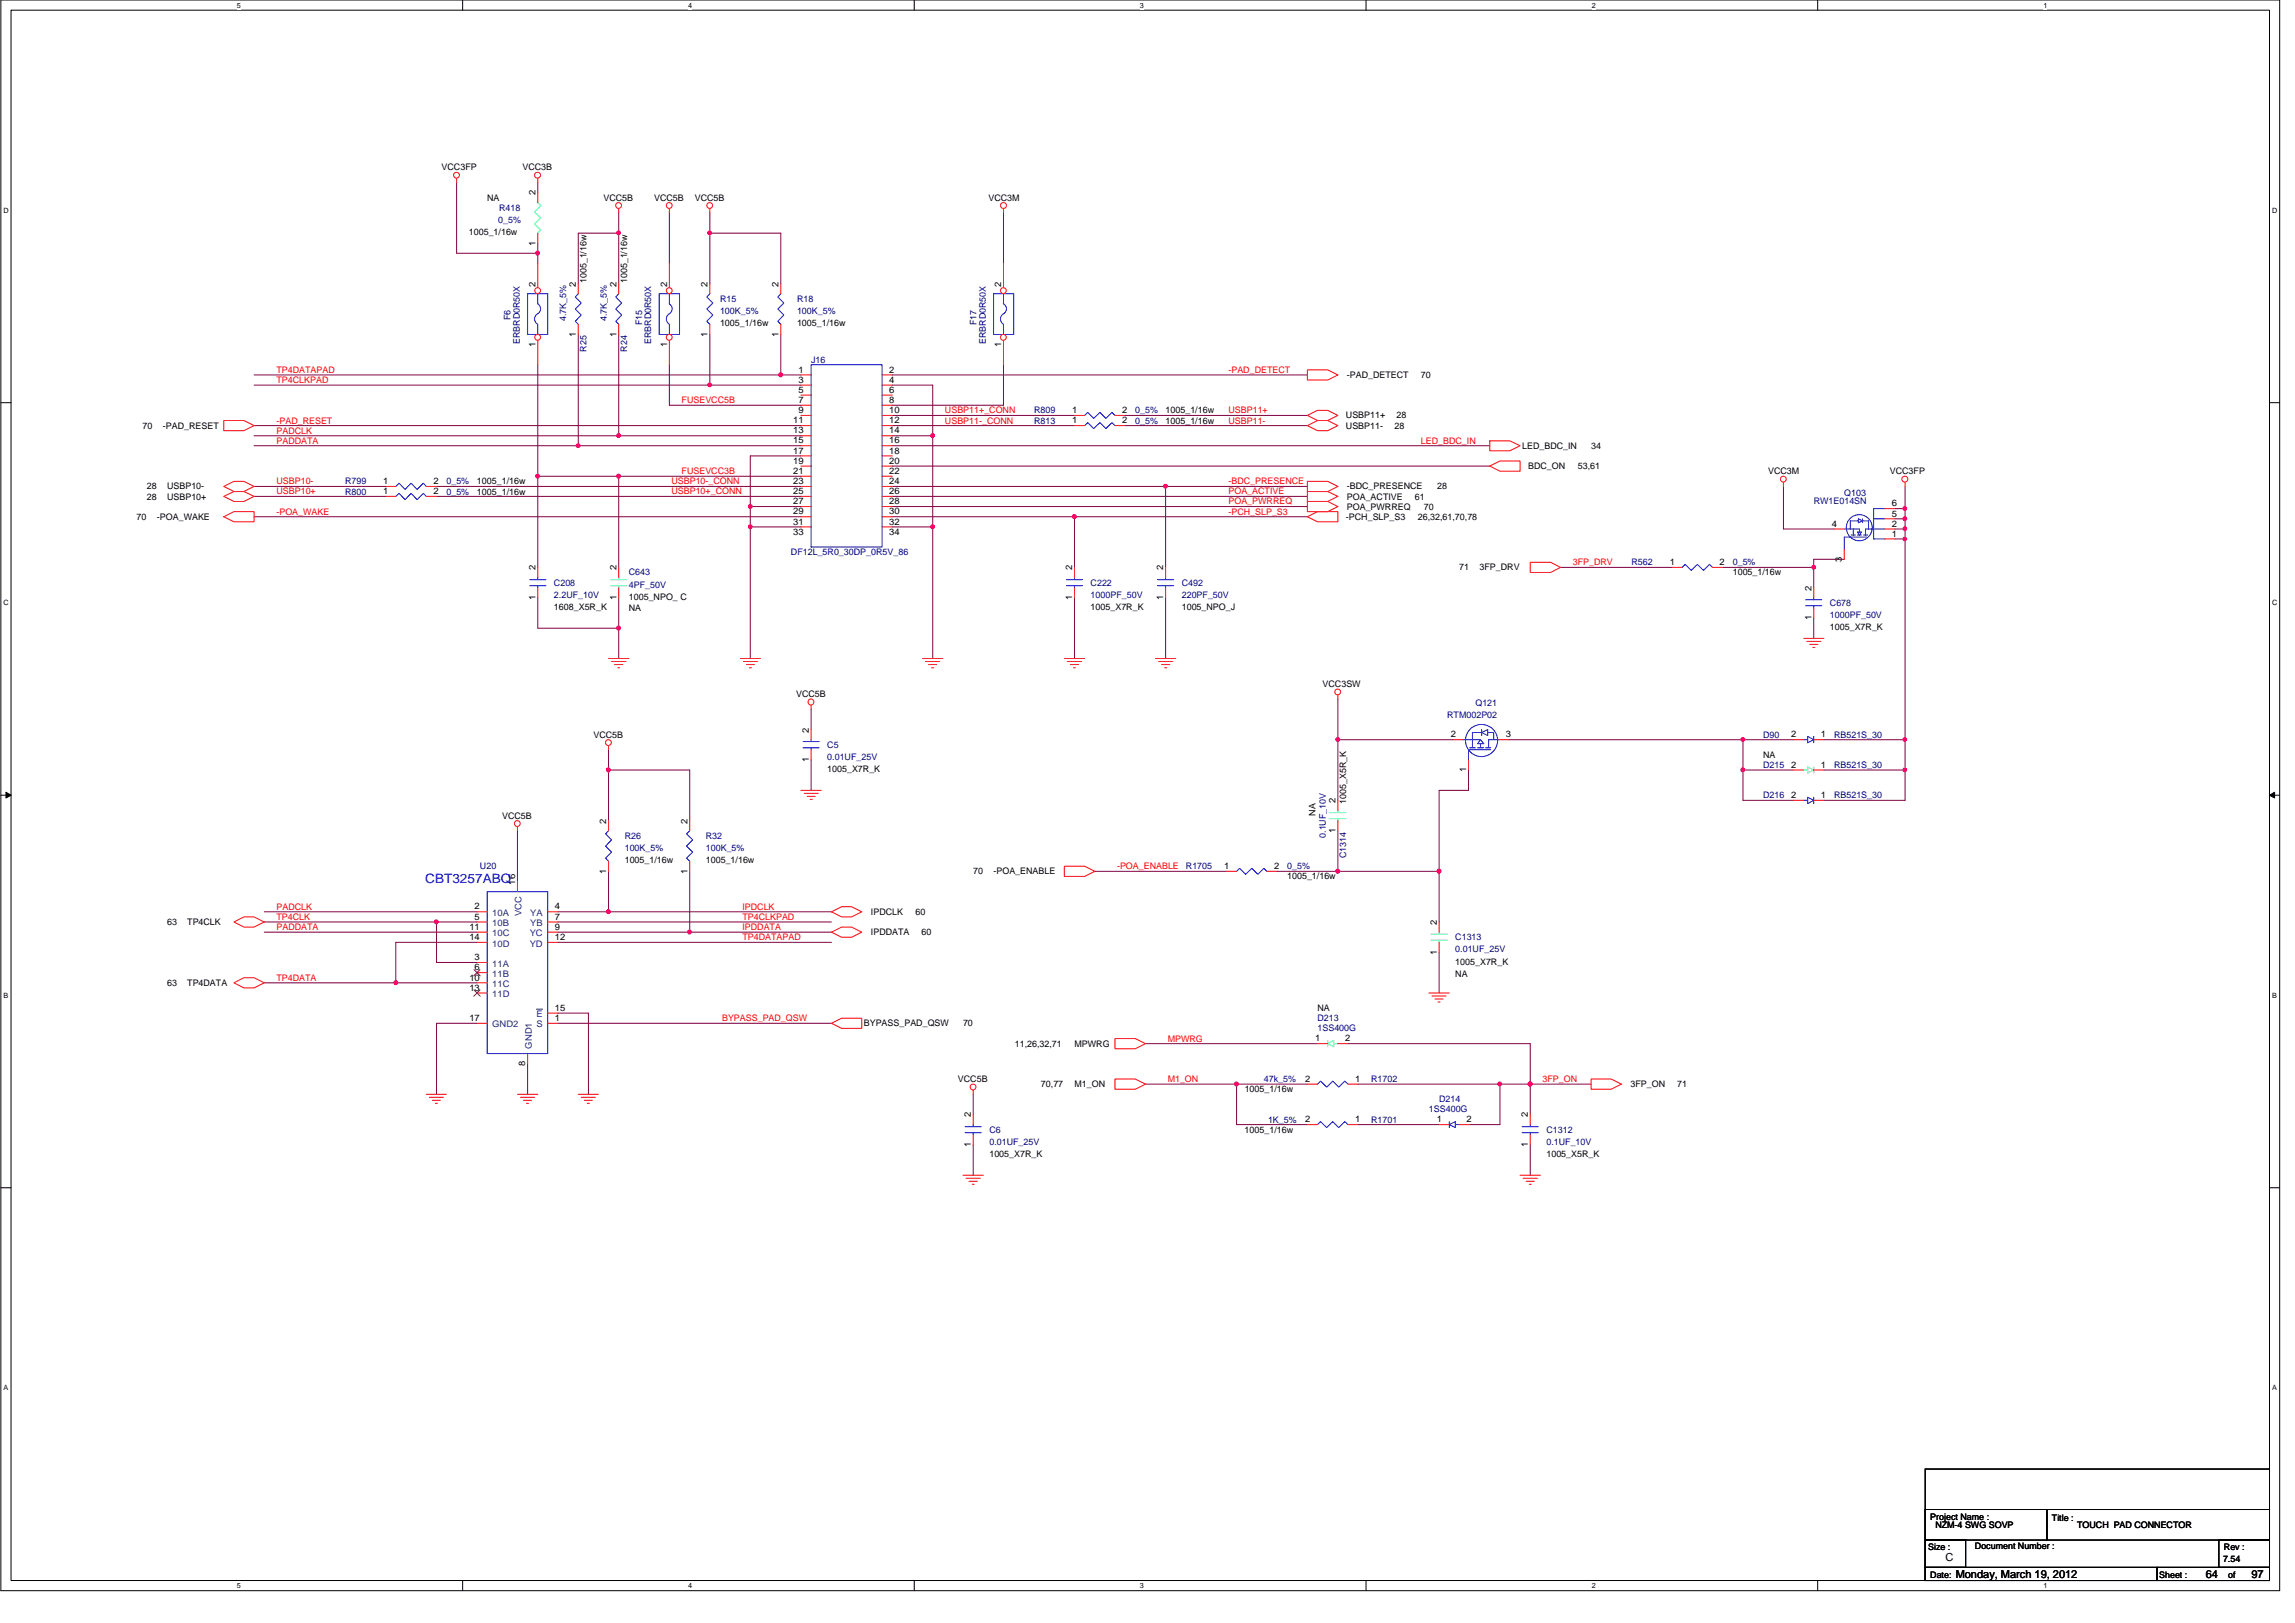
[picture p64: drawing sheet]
<svg xmlns="http://www.w3.org/2000/svg" width="420mm" height="297mm" viewBox="0 0 420 297" stroke-linecap="round" stroke-linejoin="round" font-family="sans-serif">
<defs><g id="words">
<text font-size="2.4" fill="#00f" x="77.8" y="161.7">CBT3257ABQ</text>
<g font-size="2">
<text x="356.2" y="285.6">C</text>
<text x="358" y="288.8">Monday, March 19, 2012</text>
<text x="403.8" y="288.8">64</text>
<text x="412.2" y="288.8">97</text>
</g>
<g font-size="1.7">
<text x="80.8" y="31.2">VCC3FP</text>
<text x="95.7" y="31.2">VCC3B</text>
<text x="98" y="35.8" transform="rotate(-90 98 35.8)">2</text>
<text x="89.2" y="36.7">NA</text>
<text x="110.5" y="36.7">VCC5B</text>
<text x="119.7" y="36.7">VCC5B</text>
<text x="127.2" y="36.7">VCC5B</text>
<text x="181" y="36.7">VCC3M</text>
<text x="85.8" y="43">1005_1/16w</text>
<text x="98" y="45" transform="rotate(-90 98 45)">1</text>
<text x="98" y="52.5" transform="rotate(-90 98 52.5)">2</text>
<text x="105.4" y="52.5" transform="rotate(-90 105.4 52.5)">2</text>
<text x="107.4" y="51.7" transform="rotate(-90 107.4 51.7)">1005_1/16w</text>
<text x="112.8" y="52.5" transform="rotate(-90 112.8 52.5)">2</text>
<text x="114.8" y="51.7" transform="rotate(-90 114.8 51.7)">1005_1/16w</text>
<text x="122.1" y="52.5" transform="rotate(-90 122.1 52.5)">2</text>
<text x="129.5" y="52.5" transform="rotate(-90 129.5 52.5)">2</text>
<text x="142.5" y="52.5" transform="rotate(-90 142.5 52.5)">2</text>
<text x="183.3" y="52.5" transform="rotate(-90 183.3 52.5)">2</text>
<text x="131.8" y="59.7">1005_1/16w</text>
<text x="145.9" y="59.7">1005_1/16w</text>
<text x="98" y="63.5" transform="rotate(-90 98 63.5)">1</text>
<text x="105.4" y="61.6" transform="rotate(-90 105.4 61.6)">1</text>
<text x="112.8" y="61.6" transform="rotate(-90 112.8 61.6)">1</text>
<text x="122.1" y="63.5" transform="rotate(-90 122.1 63.5)">1</text>
<text x="129.5" y="61.6" transform="rotate(-90 129.5 61.6)">1</text>
<text x="142.5" y="61.6" transform="rotate(-90 142.5 61.6)">1</text>
<text x="183.3" y="63.5" transform="rotate(-90 183.3 63.5)">1</text>
<text x="146.2" y="71.9">5</text>
<text x="146.2" y="70.1">3</text>
<text x="146.2" y="68.2">1</text>
<text x="162.8" y="71.9">6</text>
<text x="162.8" y="70.1">4</text>
<text x="162.8" y="68.2">2</text>
<text x="246.6" y="69.2">-PAD_DETECT</text>
<text x="260.1" y="69.2">70</text>
<text x="145.2" y="77.5">11</text>
<text x="146.2" y="75.6">9</text>
<text x="146.2" y="73.7">7</text>
<text x="162.8" y="77.5">12</text>
<text x="162.8" y="75.6">10</text>
<text x="162.8" y="73.7">8</text>
<text x="196.3" y="77.5">1</text>
<text x="196.3" y="75.6">1</text>
<text x="205.4" y="77.5">2</text>
<text x="205.4" y="75.6">2</text>
<text x="213.4" y="77.5">1005_1/16w</text>
<text x="213.4" y="75.6">1005_1/16w</text>
<text x="246.4" y="76.6">USBP11+</text>
<text x="255.7" y="76.6">28</text>
<text x="26.1" y="78.4">70</text>
<text x="29.8" y="78.4">-PAD_RESET</text>
<text x="145.2" y="83">17</text>
<text x="145.2" y="81.2">15</text>
<text x="145.2" y="79.3">13</text>
<text x="162.8" y="83">18</text>
<text x="162.8" y="81.2">16</text>
<text x="162.8" y="79.3">14</text>
<text x="246.4" y="78.4">USBP11-</text>
<text x="255.3" y="78.4">28</text>
<text x="278.7" y="82.2">LED_BDC_IN</text>
<text x="291.3" y="82.2">34</text>
<text x="26.9" y="89.6">28</text>
<text x="30.6" y="89.6">USBP10-</text>
<text x="70.2" y="88.6">1</text>
<text x="79.4" y="88.6">2</text>
<text x="87.3" y="88.6">1005_1/16w</text>
<text x="145.2" y="88.6">23</text>
<text x="145.2" y="86.7">21</text>
<text x="145.2" y="84.9">19</text>
<text x="162.8" y="88.6">24</text>
<text x="162.8" y="86.7">22</text>
<text x="162.8" y="84.9">20</text>
<text x="246.6" y="89.6">-BDC_PRESENCE</text>
<text x="263.1" y="89.6">28</text>
<text x="279.8" y="85.9">BDC_ON</text>
<text x="288.9" y="85.9">53,61</text>
<text x="323.7" y="86.8">VCC3M</text>
<text x="346" y="86.8">VCC3FP</text>
<text x="25" y="95.1">70</text>
<text x="26.9" y="91.4">28</text>
<text x="28.7" y="95.1">-POA_WAKE</text>
<text x="30.6" y="91.4">USBP10+</text>
<text x="70.2" y="90.4">1</text>
<text x="79.4" y="90.4">2</text>
<text x="87.3" y="90.5">1005_1/16w</text>
<text x="145.2" y="94.1">29</text>
<text x="145.2" y="92.3">27</text>
<text x="145.2" y="90.4">25</text>
<text x="162.8" y="94.1">30</text>
<text x="162.8" y="92.3">28</text>
<text x="162.8" y="90.4">26</text>
<text x="246.4" y="95.1">-PCH_SLP_S3</text>
<text x="246.6" y="93.3">POA_PWRREQ</text>
<text x="246.6" y="91.4">POA_ACTIVE</text>
<text x="259" y="91.4">61</text>
<text x="259.6" y="95.1">26,32,61,70,78</text>
<text x="260.7" y="93.3">70</text>
<text x="346.4" y="92.7">6</text>
<text x="346.4" y="94.5">5</text>
<text x="145.2" y="96">31</text>
<text x="145.2" y="97.9">33</text>
<text x="162.8" y="96">32</text>
<text x="162.8" y="97.9">34</text>
<text x="335.4" y="96.4">4</text>
<text x="346.4" y="98.2">1</text>
<text x="346.4" y="96.4">2</text>
<text x="98" y="104.4" transform="rotate(-90 98 104.4)">2</text>
<text x="112.8" y="104.4" transform="rotate(-90 112.8 104.4)">2</text>
<text x="196.3" y="104.4" transform="rotate(-90 196.3 104.4)">2</text>
<text x="213" y="104.4" transform="rotate(-90 213 104.4)">2</text>
<text x="267.2" y="104.4">71</text>
<text x="270.9" y="104.4">3FP_DRV</text>
<text x="305.7" y="103.4">1</text>
<text x="314.8" y="103.4">2</text>
<text x="317.2" y="105.3">1005_1/16w</text>
<text x="337.2" y="102.8" transform="rotate(-90 337.2 102.8)">3</text>
<text x="98" y="109.9" transform="rotate(-90 98 109.9)">1</text>
<text x="101.4" y="111.6">1608_X5R_K</text>
<text x="112.8" y="109.9" transform="rotate(-90 112.8 109.9)">1</text>
<text x="115.1" y="109.8">1005_NPO_ C</text>
<text x="115.1" y="111.8">NA</text>
<text x="196.3" y="109.9" transform="rotate(-90 196.3 109.9)">1</text>
<text x="199.7" y="111.6">1005_X7R_K</text>
<text x="213" y="109.9" transform="rotate(-90 213 109.9)">1</text>
<text x="216.4" y="111.6">1005_NPO_J</text>
<text x="331.6" y="113.5" transform="rotate(-90 331.6 113.5)">1</text>
<text x="331.6" y="108.1" transform="rotate(-90 331.6 108.1)">2</text>
<text x="335" y="115.4">1005_X7R_K</text>
<text x="242.1" y="125.7">VCC3SW</text>
<text x="145.7" y="127.6">VCC5B</text>
<text x="108.7" y="135">VCC5B</text>
<text x="148.1" y="134.1" transform="rotate(-90 148.1 134.1)">2</text>
<text x="265.6" y="135">2</text>
<text x="275.7" y="135">3</text>
<text x="327.9" y="135">2</text>
<text x="333.4" y="135">1</text>
<text x="148.1" y="139.5" transform="rotate(-90 148.1 139.5)">1</text>
<text x="151.5" y="141.3">1005_X7R_K</text>
<text x="268.4" y="141.4" transform="rotate(-90 268.4 141.4)">1</text>
<text x="322.8" y="138.7">NA</text>
<text x="327.9" y="140.5">2</text>
<text x="333.4" y="140.5">1</text>
<text x="91.9" y="149.8">VCC5B</text>
<text x="240.9" y="149.3" transform="rotate(-90 240.9 149.3)">NA</text>
<text x="244.5" y="147" transform="rotate(-90 244.5 147)">2</text>
<text x="246.5" y="147.1" transform="rotate(-90 246.5 147.1)">1005_X5R_K</text>
<text x="327.9" y="146">2</text>
<text x="333.4" y="146">1</text>
<text x="111" y="150.7" transform="rotate(-90 111 150.7)">2</text>
<text x="125.8" y="150.7" transform="rotate(-90 125.8 150.7)">2</text>
<text x="244.5" y="152.5" transform="rotate(-90 244.5 152.5)">1</text>
<text x="94.3" y="161.9" transform="rotate(-90 94.3 161.9)">16</text>
<text x="111" y="159.9" transform="rotate(-90 111 159.9)">1</text>
<text x="114.4" y="158">1005_1/16w</text>
<text x="125.8" y="159.9" transform="rotate(-90 125.8 159.9)">1</text>
<text x="129.2" y="158">1005_1/16w</text>
<text x="178.2" y="160">70</text>
<text x="181.9" y="160">-POA_ENABLE</text>
<text x="224.1" y="159">1</text>
<text x="233.2" y="159">2</text>
<text x="235.7" y="161">1005_1/16w</text>
<text x="86.9" y="166.5">2</text>
<text x="101.6" y="166.5">4</text>
<text x="159.5" y="167.4">IPDCLK</text>
<text x="167.6" y="167.4">60</text>
<text x="30.6" y="169.3">63</text>
<text x="34.3" y="169.3">TP4CLK</text>
<text x="85.9" y="170.2">11</text>
<text x="85.9" y="172">14</text>
<text x="86.9" y="168.3">5</text>
<text x="101.6" y="172">12</text>
<text x="101.6" y="170.2">9</text>
<text x="101.6" y="168.3">7</text>
<text x="159.5" y="171.2">IPDDATA</text>
<text x="168.7" y="171.2">60</text>
<text x="263" y="169.3" transform="rotate(-90 263 169.3)">2</text>
<text x="85.9" y="179.5">10</text>
<text x="86.9" y="177.6">6</text>
<text x="86.9" y="175.7">3</text>
<text x="263" y="174.8" transform="rotate(-90 263 174.8)">1</text>
<text x="266.4" y="176.5">1005_X7R_K</text>
<text x="266.4" y="178.7">NA</text>
<text x="30.6" y="180.4">63</text>
<text x="34.3" y="180.4">TP4DATA</text>
<text x="85.9" y="181.3">13</text>
<text x="101.6" y="185">15</text>
<text x="241.2" y="185">NA</text>
<text x="85.9" y="186.9">17</text>
<text x="101.6" y="186.9">1</text>
<text x="158.1" y="187.8">BYPASS_PAD_QSW</text>
<text x="176.3" y="187.8">70</text>
<text x="185.8" y="191.6">11,26,32,71</text>
<text x="196.7" y="191.6">MPWRG</text>
<text x="240.8" y="190.6">1</text>
<text x="246.2" y="190.6">2</text>
<text x="96.2" y="195.1" transform="rotate(-90 96.2 195.1)">8</text>
<text x="238.9" y="198">2</text>
<text x="248.1" y="198">1</text>
<text x="175.4" y="198">VCC5B</text>
<text x="190.6" y="199">70,77</text>
<text x="196.7" y="199">M1_ON</text>
<text x="227.9" y="199.9">1005_1/16w</text>
<text x="298.5" y="199">3FP_ON</text>
<text x="307" y="199">71</text>
<text x="177.7" y="210" transform="rotate(-90 177.7 210)">1</text>
<text x="177.7" y="204.5" transform="rotate(-90 177.7 204.5)">2</text>
<text x="227.9" y="207.3">1005_1/16w</text>
<text x="238.9" y="205.4">2</text>
<text x="248.1" y="205.4">1</text>
<text x="263" y="205.4">1</text>
<text x="268.5" y="205.4">2</text>
<text x="279.7" y="210" transform="rotate(-90 279.7 210)">1</text>
<text x="279.7" y="204.5" transform="rotate(-90 279.7 204.5)">2</text>
<text x="181.1" y="211.8">1005_X7R_K</text>
<text x="283.1" y="211.8">1005_X5R_K</text>
<text x="353.4" y="278.1">Project Name :</text>
<text x="354.3" y="279.6">NZM-4 SWG SOVP</text>
<text x="375.7" y="278.3">Title :</text>
<text x="380.3" y="279.6">TOUCH PAD CONNECTOR</text>
<text x="353" y="283.7">Size :</text>
<text x="361.6" y="283.5">Document Number :</text>
<text x="407" y="285.9">7.54</text>
<text x="407.1" y="283.7">Rev :</text>
<text x="353.4" y="288.7">Date:</text>
<text x="395.3" y="288.7">Sheet :</text>
<text x="407.9" y="288.7">of</text>
</g>
<g font-size="1.7" fill="#000080">
<text x="91.2" y="40.8">0_5%</text>
<text x="91.4" y="38.6">R418</text>
<text x="93.5" y="58.6" transform="rotate(-90 93.5 58.6)">F6</text>
<text x="103.7" y="58.8" transform="rotate(-90 103.7 58.8)">4.7K_5%</text>
<text x="111.1" y="58.8" transform="rotate(-90 111.1 58.8)">4.7K_5%</text>
<text x="117.6" y="59.5" transform="rotate(-90 117.6 59.5)">F15</text>
<text x="131.8" y="55.2">R15</text>
<text x="131.8" y="57.5">100K_5%</text>
<text x="145.9" y="55.2">R18</text>
<text x="145.9" y="57.5">100K_5%</text>
<text x="178.8" y="59.5" transform="rotate(-90 178.8 59.5)">F17</text>
<text x="95.2" y="63" transform="rotate(-90 95.2 63)">ERBRD0R50X</text>
<text x="107.4" y="64.3" transform="rotate(-90 107.4 64.3)">R25</text>
<text x="114.8" y="64.3" transform="rotate(-90 114.8 64.3)">R24</text>
<text x="119.2" y="63" transform="rotate(-90 119.2 63)">ERBRD0R50X</text>
<text x="180.5" y="63" transform="rotate(-90 180.5 63)">ERBRD0R50X</text>
<text x="148.5" y="66.4">J16</text>
<text x="189.3" y="77.5">R813</text>
<text x="189.3" y="75.6">R809</text>
<text x="207.8" y="77.5">0_5%</text>
<text x="207.8" y="75.6">0_5%</text>
<text x="63.2" y="88.6">R799</text>
<text x="81.7" y="88.6">0_5%</text>
<text x="63.2" y="90.5">R800</text>
<text x="81.7" y="90.5">0_5%</text>
<text x="332.1" y="92.3">RW1E014SN</text>
<text x="337.6" y="90.8">Q103</text>
<text x="144.8" y="101.6">DF12L_5R0_30DP_0R5V_86</text>
<text x="101.4" y="107.2">C208</text>
<text x="115.1" y="105.3">C643</text>
<text x="115.1" y="107.6">4PF_50V</text>
<text x="199.7" y="107.2">C222</text>
<text x="216.4" y="107.2">C492</text>
<text x="298.7" y="103.5">R562</text>
<text x="317.2" y="103.5">0_5%</text>
<text x="101.4" y="109.4">2.2UF_10V</text>
<text x="199.7" y="109.4">1000PF_50V</text>
<text x="216.4" y="109.4">220PF_50V</text>
<text x="335" y="110.9">C678</text>
<text x="335" y="113.1">1000PF_50V</text>
<text x="265" y="131.5">RTM002P02</text>
<text x="270.1" y="129.2">Q121</text>
<text x="151.5" y="136.9">C5</text>
<text x="322.8" y="135">D90</text>
<text x="335.8" y="135">RB521S_30</text>
<text x="151.5" y="139.1">0.01UF_25V</text>
<text x="322.8" y="140.5">D215</text>
<text x="335.8" y="140.5">RB521S_30</text>
<text x="322.8" y="146.1">D216</text>
<text x="335.8" y="146.1">RB521S_30</text>
<text x="114.4" y="153.5">R26</text>
<text x="114.4" y="155.7">100K_5%</text>
<text x="129.2" y="153.5">R32</text>
<text x="129.2" y="155.7">100K_5%</text>
<text x="242.7" y="153.3" transform="rotate(-90 242.7 153.3)">0.1UF_10V</text>
<text x="87.9" y="159.1">U20</text>
<text x="217.1" y="159.1">R1705</text>
<text x="235.7" y="159.1">0_5%</text>
<text x="246.5" y="157.1" transform="rotate(-90 246.5 157.1)">C1314</text>
<text x="266.4" y="172.1">C1313</text>
<text x="266.4" y="174.3">0.01UF_25V</text>
<text x="241.2" y="186.9">D213</text>
<text x="241.2" y="188.8">1SS400G</text>
<text x="231.4" y="198">47k_5%</text>
<text x="251" y="198">R1702</text>
<text x="261.6" y="203.6">1SS400G</text>
<text x="263.5" y="201.8">D214</text>
<text x="181.1" y="207.3">C6</text>
<text x="181.1" y="209.5">0.01UF_25V</text>
<text x="232.1" y="205.4">1K_5%</text>
<text x="251" y="205.4">R1701</text>
<text x="283.1" y="207.3">C1312</text>
<text x="283.1" y="209.5">0.1UF_10V</text>
</g>
<g font-size="1.7" fill="#f00">
<text x="50.6" y="68.2">TP4DATAPAD</text>
<text x="50.6" y="70.1">TP4CLKPAD</text>
<text x="224.9" y="68.2">-PAD_DETECT</text>
<text x="50.6" y="77.5">-PAD_RESET</text>
<text x="124.8" y="73.8">FUSEVCC5B</text>
<text x="173" y="75.6">USBP11+_CONN</text>
<text x="173" y="77.5">USBP11-_CONN</text>
<text x="224.9" y="75.6">USBP11+</text>
<text x="224.9" y="77.5">USBP11-</text>
<text x="50.6" y="79.4">PADCLK</text>
<text x="50.6" y="81.2">PADDATA</text>
<text x="260.1" y="81.2">LED_BDC_IN</text>
<text x="50.6" y="88.6">USBP10-</text>
<text x="122.9" y="88.6">USBP10-_CONN</text>
<text x="124.8" y="86.8">FUSEVCC3B</text>
<text x="224.9" y="88.6">-BDC_PRESENCE</text>
<text x="50.6" y="94.2">-POA_WAKE</text>
<text x="50.6" y="90.5">USBP10+</text>
<text x="122.9" y="90.5">USBP10+_CONN</text>
<text x="224.9" y="90.5">POA_ACTIVE</text>
<text x="224.9" y="92.3">POA_PWRREQ</text>
<text x="224.9" y="94.2">-PCH_SLP_S3</text>
<text x="287.9" y="103.5">3FP_DRV</text>
<text x="204.5" y="159.1">-POA_ENABLE</text>
<text x="50.6" y="166.5">PADCLK</text>
<text x="135.9" y="166.5">IPDCLK</text>
<text x="50.6" y="170.2">PADDATA</text>
<text x="50.6" y="168.4">TP4CLK</text>
<text x="135.9" y="170.2">IPDDATA</text>
<text x="135.9" y="168.4">TP4CLKPAD</text>
<text x="135.9" y="172.1">TP4DATAPAD</text>
<text x="50.6" y="179.5">TP4DATA</text>
<text x="132.2" y="186.9">BYPASS_PAD_QSW</text>
<text x="213.8" y="190.6">MPWRG</text>
<text x="213.8" y="198">M1_ON</text>
<text x="282.4" y="198">3FP_ON</text>
</g>
<g font-size="1.7" fill="#004080">
<text x="90.1" y="167.6">10A</text>
<text x="95.5" y="167.7" transform="rotate(-90 95.5 167.7)">VCC</text>
<text x="97.1" y="167.6">YA</text>
<text x="90.1" y="169.5">10B</text>
<text x="90.1" y="171.4">10C</text>
<text x="90.1" y="173.2">10D</text>
<text x="97" y="173.2">YD</text>
<text x="97" y="171.4">YC</text>
<text x="97.1" y="169.5">YB</text>
<text x="90.1" y="178.8">11B</text>
<text x="90.1" y="176.9">11A</text>
<text x="90.1" y="180.6">11C</text>
<text x="90.1" y="182.5">11D</text>
<text x="90.1" y="188">GND2</text>
<text x="97.4" y="191.9" transform="rotate(-90 97.4 191.9)">GND1</text>
<text x="98.2" y="186.2">E</text>
<text x="98.2" y="188">S</text>
</g>
<g font-size="1.3">
<text x="43.3" y="1.4">5</text>
<text x="126" y="1.4">4</text>
<text x="208.7" y="1.4">3</text>
<text x="291.4" y="1.4">2</text>
<text x="374.1" y="1.4">1</text>
<text x=".6" y="38.9">D</text>
<text x="416" y="38.9">D</text>
<text x=".6" y="110.8">C</text>
<text x="416" y="110.8">C</text>
<text x=".6" y="182.6">B</text>
<text x="416" y="182.6">B</text>
<text x=".6" y="254.5">A</text>
<text x="416" y="254.5">A</text>
<text x="43.3" y="290.7">5</text>
<text x="126" y="290.7">4</text>
<text x="208.7" y="290.7">3</text>
<text x="291.4" y="290.7">2</text>
<text x="374.1" y="290.7">1</text>
</g>
</g></defs>
<path d="M.2 0h417.2v291.1h-417.2zM2 1.9h413.5v287.4h-413.5z" fill="none" stroke="#000" stroke-width=".18"/>
<g fill="#fff">
<path d="M43.3 .2h.8v1.5h-.8z"/>
<path d="M43.3 289.5h.8v1.5h-.8z"/>
</g>
<path d="M84.7 0v1.9M84.7 289.3v1.8" fill="none" stroke="#000" stroke-width=".18"/>
<g fill="#fff">
<path d="M126 .2h.7v1.5h-.7z"/>
<path d="M126 289.5h.7v1.5h-.7z"/>
</g>
<path d="M167.4 0v1.9M167.4 289.3v1.8" fill="none" stroke="#000" stroke-width=".18"/>
<g fill="#fff">
<path d="M208.7 .2h.7v1.5h-.7z"/>
<path d="M208.7 289.5h.7v1.5h-.7z"/>
</g>
<path d="M250.1 0v1.9M250.1 289.3v1.8" fill="none" stroke="#000" stroke-width=".18"/>
<g fill="#fff">
<path d="M291.4 .2h.7v1.5h-.7z"/>
<path d="M291.4 289.5h.7v1.5h-.7z"/>
</g>
<path d="M332.8 0v1.9M332.8 289.3v1.8" fill="none" stroke="#000" stroke-width=".18"/>
<g fill="#fff">
<path d="M374.1 .2h.7v1.5h-.7z"/>
<path d="M374.1 289.5h.7v1.5h-.7z"/>
<path d="M.6 37.8h1v1.4h-1z"/>
<path d="M416 37.8h.9v1.4h-.9z"/>
<path d="M.6 109.6h1v1.5h-1z"/>
<path d="M416 109.6h.9v1.5h-.9z"/>
</g>
<path d="M.2 73.7h1.8M415.5 73.7h1.9" fill="none" stroke="#000" stroke-width=".18"/>
<g fill="#fff">
<path d="M.6 181.4h.9v1.5h-.9z"/>
<path d="M416 181.4h.8v1.5h-.8z"/>
</g>
<path d="M.2 145.5h1.8M415.5 145.5h1.9" fill="none" stroke="#000" stroke-width=".18"/>
<path d="M1.1 145l.9 .5-.9 .5zM415.5 145.5l.9-.5v1z" fill="#000" stroke="#000" stroke-width=".18"/>
<g fill="#fff">
<path d="M.6 253.3h.8v1.5h-.8z"/>
<path d="M416 253.3h.8v1.5h-.8z"/>
</g>
<path d="M.2 217.4h1.8M415.5 217.4h1.9M352.5 276.3h22.2v5.6h-22.2zM352.5 268.9h63v20.4h-63zM374.7 276.3h40.8v5.6h-40.8zM352.5 281.9h7.4v5h-7.4zM352.5 286.9h42.4v2.4h-42.4zM394.9 286.9h20.6v2.4h-20.6zM406.2 281.9h9.3v5h-9.3z" fill="none" stroke="#000" stroke-width=".18"/>
<g fill="none" stroke="#800040" stroke-width=".18">
<path d="M83.6 33.4v13h14.9v1.8M98.5 33.4v1.8M113.3 38.9v3.8M122.5 38.9v9.3M130 38.9v3.8M183.7 38.9v9.3M98.5 44.5v1.9M105.9 51.9v-9.2h7.4v9.2M130 42.7h12.9v9.2M130 42.7v9.2M46.5 79.8h66.8M46.5 70.5h83.5"/>
<path d="M46.5 77.9h100.1M46.5 68.6h96.4M98.5 66.8v20.4M105.9 61.2v20.4M113.3 79.8h33.3M113.3 61.2v18.6M122.5 66.8v7.4h24.1M130 70.5h16.6M130 61.2v9.3M142.9 61.2v7.4M142.9 68.6h3.7M163.4 76h33.3"/>
<path d="M163.4 77.9h33.3M163.4 70.5h7.4v9.3M163.4 68.6h75.9M163.4 79.8h7.4M170.8 79.8v16.6h-7.4M183.7 66.8v7.4h-20.3M206 76h33.3M206 77.9h33.3M46.5 89h24.1M46.5 90.8h24.1M46.5 81.6h59.4M46.5 94.6h100.1"/>
<path d="M79.9 89h66.7M79.9 90.8h66.7M98.5 87.2h14.8M98.5 87.2v16.6M105.9 81.6h40.7M113.3 87.2v16.6M113.3 87.2h33.3M137.4 92.7h9.2M137.4 92.7v3.7h9.2M137.4 96.4v24.1M146.6 83.4h-9.2v9.3M163.4 94.6h33.3v9.2"/>
<path d="M163.4 90.8h75.9M163.4 92.7h75.9M163.4 89h50v14.8M163.4 81.6h109.3M163.4 85.3h109.3M170.8 96.4v24.1M196.7 94.6h42.6M213.4 89h25.9M326.5 89v7.8h9.3M346.9 93.1h1.9M346.9 98.6h1.9M346.9 96.8h1.9"/>
<path d="M346.9 95h1.9M348.8 98.6v36.8M348.8 95v1.8M348.8 96.8v1.8M348.8 89v4.1M348.8 93.1v1.9M98.5 109.4v5.6h14.8M113.3 109.4v11.1M196.7 109.4v11.1M213.4 109.4v11.1M285.7 103.8h20.4M315.4 103.8h16.7v3.8"/>
<path d="M332.1 113.1v3.7M337.6 102.4h-5.5v1.4M111.4 137.2v3.7M148.5 129.8v3.7M148.5 139.1v5.6M244.9 135.4v11.1M244.9 127.9v7.5h21.2M276.3 135.4h42.8M319.1 135.4h9.3M319.1 135.4v5.5M333.9 135.4h14.9M348.8 135.4v5.5"/>
<path d="M94.7 152.1v9.2M111.4 140.9h14.9v9.3M111.4 140.9v9.3M111.4 159.5v7.4M126.3 159.5v11.1M200.4 159.5h24.1M233.8 159.5h11.1M244.9 159.5h18.6M244.9 152.1v7.4M263.5 159.5v9.2M268.8 140.9v3.8h-5.3v14.8M319.1 140.9h9.3"/>
<path d="M319.1 140.9v5.6h9.3M333.9 140.9h14.9M348.8 140.9v5.6h-14.9M48.4 166.9h38.9M48.4 170.6h38.9M48.4 168.7h31.5v7.4h7.4M48.4 179.9h24.1M72.5 179.9h14.8M79.9 168.7h7.4M87.3 172.5h-14.8v7.4M102.1 168.7h50.1M102.1 172.5h50.1"/>
<path d="M102.1 170.6h24.2M102.1 166.9h9.3M111.4 166.9h40.8M126.3 170.6h25.9M263.5 174.3v7.4M87.3 187.3h-7.4v13M96.6 194.7v5.6M102.1 187.3h50.1M102.1 185.4h5.6v14.9M209.7 191h31.5M209.7 198.4h16.7M226.4 198.4h12.9"/>
<path d="M226.4 198.4v7.4h12.9M246.8 191h33.4v7.4M248.6 198.4h26M274.6 198.4h5.6M274.6 198.4v7.4h-5.6M280.2 198.4h11.1M280.2 198.4v5.6M178.2 200.3v3.7M178.2 209.5v5.6M248.6 205.8h14.9M280.2 209.5v5.6"/>
</g>
<g fill="#f0f" stroke="#f0f" stroke-width=".18">
<circle cx="142.9" cy="68.6" r=".37"/>
<circle cx="129.9" cy="70.4" r=".36"/>
<circle cx="129.9" cy="42.6" r=".36"/>
<circle cx="113.3" cy="79.7" r=".36"/>
<circle cx="105.8" cy="81.6" r=".36"/>
<circle cx="113.3" cy="42.6" r=".36"/>
<circle cx="98.4" cy="46.3" r=".35"/>
<circle cx="113.2" cy="87.1" r=".37"/>
<circle cx="98.4" cy="87.1" r=".35"/>
<circle cx="113.2" cy="115" r=".37"/>
<circle cx="170.7" cy="79.7" r=".36"/>
<circle cx="213.4" cy="89" r=".36"/>
<circle cx="196.7" cy="94.5" r=".37"/>
<circle cx="79.9" cy="168.7" r=".35"/>
<circle cx="72.4" cy="179.8" r=".35"/>
<circle cx="111.4" cy="166.9" r=".37"/>
<circle cx="126.2" cy="170.6" r=".35"/>
<circle cx="111.4" cy="140.9" r=".37"/>
<circle cx="226.4" cy="198.4" r=".37"/>
<circle cx="280.1" cy="198.4" r=".37"/>
<circle cx="274.5" cy="198.4" r=".35"/>
<circle cx="244.9" cy="159.4" r=".37"/>
<circle cx="244.9" cy="135.3" r=".36"/>
<circle cx="263.4" cy="159.4" r=".37"/>
<circle cx="319.1" cy="135.3" r=".36"/>
<circle cx="348.7" cy="140.9" r=".35"/>
<circle cx="319.1" cy="140.9" r=".37"/>
<circle cx="348.7" cy="135.3" r=".34"/>
<circle cx="348.7" cy="96.8" r=".34"/>
<circle cx="348.7" cy="98.6" r=".34"/>
<circle cx="332" cy="103.8" r=".35"/>
<circle cx="348.7" cy="94.9" r=".35"/>
<circle cx="348.7" cy="93.1" r=".35"/>
<circle cx="137.3" cy="92.7" r=".35"/>
<circle cx="137.3" cy="96.4" r=".35"/>
<circle cx="170.7" cy="96.4" r=".37"/>
</g>
<g fill="none" stroke="#f00" stroke-width=".18">
<path d="M83.6 32.6v.8M98.5 32.6v.8M98.5 35.2v1.9M113.3 38.2v.7M122.5 38.2v.7M130 38.2v.7M183.7 38.2v.7M98.5 42.7v1.8M130 59.4v1.8M130 51.9v1.9M41 77h3.7l1.8 .9-1.8 .9h-3.7zM196.7 77.9h1.9"/>
<path d="M204.1 77.9h1.9M239.3 76l1.9-.9h1.9l1.8 .9-1.8 1h-1.9zM239.3 77.9l1.9-.9h1.9l1.8 .9-1.8 .9h-1.9zM239.3 67.7h3.8l1.8 .9-1.8 1h-3.8zM41 94.6l1.8-1h3.7v1.9h-3.7zM41 89l1.8-.9h1.9l1.8 .9-1.8 1h-1.9zM41 90.8l1.8-.8h1.9l1.8 .8-1.8 1h-1.9zM239.3 94.6l1.9-1h3.7v1.9h-3.7zM239.3 91.8h3.8l1.8 .9-1.8 .9h-3.8zM239.3 90h3.8l1.8 .8-1.8 1h-3.8zM239.3 88.1h3.8l1.8 .9-1.8 1h-3.8zM272.7 85.3l1.9-.9h3.7v1.8h-3.7z"/>
<path d="M272.7 80.7h3.7l1.9 .9-1.9 .9h-3.7zM326.5 88.3v.7M348.8 88.3v.7M213.4 107.6v1.8M213.4 103.8v1.9M280.2 102.9h3.7l1.8 .9-1.8 1h-3.7zM330.2 116.8h3.7M330.8 117.4h2.6M331.3 117.9h1.5M331.9 118.5h.4M111.4 120.5h3.7M111.4 136.5v.7"/>
<path d="M112 121.1h2.6M112.5 121.6h1.5M113.1 122.2h.3M135.5 120.5h3.7M136.1 121.1h2.6M136.6 121.6h1.5M137.2 122.2h.4M148.5 129.1v.7M168.9 120.5h3.7M169.4 121.1h2.6M170 121.6h1.5M170.5 122.2h.4"/>
<path d="M194.8 120.5h3.8M195.4 121.1h2.6M195.9 121.6h1.6M196.5 122.2h.4M211.5 120.5h3.8M212.1 121.1h2.6M212.7 121.6h1.5M213.2 122.2h.4M244.9 127.2v.7M266.1 135.4h1.8M268.8 139.1v1.8M274.4 135.4h1.9"/>
<path d="M94.7 151.3v.8M111.4 157.6v1.9M111.4 150.2v1.9M146.6 144.7h3.8M147.2 145.2h2.6M147.8 145.8h1.5M148.3 146.3h.4M194.8 158.5h3.8l1.8 1-1.8 .9h-3.8zM42.8 168.7l1.9-.9h1.8l1.9 .9-1.9 1h-1.8zM42.8 179.9l1.9-1h1.8l1.9 1-1.9 .9h-1.8zM152.2 166.9l1.9-1h1.8l1.9 1-1.9 .9h-1.8zM152.2 170.6l1.9-.9h1.8l1.9 .9-1.9 .9h-1.8z"/>
<path d="M152.2 187.3l1.9-.9h3.7v1.8h-3.7zM178.2 199.5v.8M204.1 190.1h3.7l1.9 .9-1.9 .9h-3.7zM204.1 197.5h3.7l1.9 .9-1.9 .9h-3.7zM241.2 191h1.9M244.9 191h1.9M261.6 181.7h3.7M262.2 182.3h2.5M262.7 182.8h1.5M263.3 183.4h.3M291.3 197.5h3.7l1.8 .9-1.8 .9h-3.7zM78.1 200.3h3.6"/>
<path d="M78.6 200.8h2.6M79.2 201.4h1.4M79.7 201.9h.4M94.7 200.3h3.8M95.3 200.8h2.6M95.8 201.4h1.5M96.4 201.9h.4M105.9 200.3h3.6M106.4 200.8h2.6M107 201.4h1.4M107.5 201.9h.4M176.3 215.1h3.7"/>
<path d="M176.9 215.6h2.6M177.4 216.2h1.5M178 216.7h.3M263.5 205.8h1.8M267.2 205.8h1.8M278.3 215.1h3.7M278.8 215.6h2.7M279.4 216.2h1.5M280 216.7h.3"/>
<circle cx="83.6" cy="32.1" r=".54"/>
<circle cx="98.4" cy="32.1" r=".55"/>
<circle cx="113.2" cy="37.6" r=".54"/>
<circle cx="122.5" cy="37.6" r=".54"/>
<circle cx="129.9" cy="37.6" r=".54"/>
<circle cx="183.7" cy="37.6" r=".55"/>
<circle cx="326.5" cy="87.7" r=".54"/>
<circle cx="348.7" cy="87.7" r=".55"/>
<circle cx="111.4" cy="135.9" r=".54"/>
<circle cx="148.5" cy="128.5" r=".55"/>
<circle cx="244.9" cy="126.6" r=".54"/>
<circle cx="94.7" cy="150.7" r=".54"/>
<circle cx="178.1" cy="198.9" r=".54"/>
</g>
<path d="M98.5 37.1l.5 .5-1.1 1.2 1.1 1.1-1.1 1.1 1.1 1.1-.5 .6M243.1 191l1.1-.6v1.2zM243.1 190.4v1.2M244.2 191h.7" fill="none" stroke="#00ff80" stroke-width=".18"/>
<g fill="none" stroke="#00f" stroke-width=".18">
<path d="M120.7 53.8h3.7v7.4h-3.7zM122.5 55.6a1.13 1.13 0 0 1 .5 1.1 1.13 1.13 0 0 1-.7 .9l-.3 .8a1.06 1.06 0 0 0 .5 .9M122.5 59.4v1.8M122.5 53.8v1.8M130 53.8l-.6 .6 1.1 1.1-1.1 1.1 1.1 1.1-1.1 1.1 .6 .6M198.6 77.9l.5-.6 1.1 1.1 1.2-1.1 1.1 1.1 1.1-1.1 .5 .6M211.9 106.1h3M211.9 107.2h3M213.4 107.2v.4M213.4 105.7v.4M267.9 135.4h3.1M269 136.9h1.1"/>
<path d="M270.5 136.9h1.1M271 135.4l.6 .7h-1.1zM271 136.1v.8M271.3 134.1l1.1-.6v1.1zM271.3 134.1h-1.7v2.8M271.3 133.5v1.1M272 136.9h.9M272.4 134.1h1.1v1.3M272.9 137.2h-4.1v1.9M274.4 135.4h-1.9v1.5M111.4 152.1l-.5 .5 1.1 1.1-1.1 1.2 1.1 1.1-1.1 1.1 .5 .5M265.3 205.8l1.1-.5v1.1z"/>
<path d="M265.3 205.3v1.1M266.4 205.8h.8"/>
<circle cx="271.2" cy="135.5" r="2.94"/>
</g>
<circle cx="122.5" cy="53.2" r=".54" fill="#fff" stroke="#f00" stroke-width=".18"/>
<path d="M122.5 48.2v4.5" fill="none" stroke="#f00" stroke-width=".18"/>
<circle cx="122.5" cy="61.7" r=".54" fill="#fff" stroke="#f00" stroke-width=".18"/>
<g fill="none" stroke="#f00" stroke-width=".18">
<path d="M105.9 59.4v1.8M105.9 51.9v1.9M122.5 62.3v4.5M146.6 79.8h1.9M146.6 77.9h1.9M146.6 76h1.9M146.6 74.2h1.9M146.6 72.3h1.9M146.6 70.5h1.9M146.6 68.6h1.9M161.5 79.8h1.9M161.5 77.9h1.9"/>
<path d="M161.5 76h1.9M161.5 74.2h1.9M161.5 72.3h1.9M161.5 70.5h1.9M161.5 68.6h1.9M70.6 90.8h1.9M78.1 90.8h1.8M146.6 94.6h1.9M146.6 92.7h1.9M146.6 90.8h1.9M146.6 89h1.9M146.6 87.2h1.9"/>
<path d="M146.6 85.3h1.9M146.6 83.4h1.9M146.6 81.6h1.9M146.6 96.4h1.9M148.5 98.3h.1M161.5 94.6h1.9M161.5 92.7h1.9M161.5 90.8h1.9M161.5 89h1.9M161.5 87.2h1.9M161.5 85.3h1.9M161.5 83.4h1.9"/>
<path d="M161.5 81.6h1.9M161.5 96.4h1.9M161.5 98.3h.1M98.5 107.6v1.8M98.5 103.8v1.9M196.7 107.6v1.8M196.7 103.8v1.9M224.5 159.5h1.9M231.9 159.5h1.9M244.9 150.2v1.9M244.9 146.5v1.8M328.4 146.5h1.8"/>
<path d="M332.1 146.5h1.8"/>
</g>
<g fill="none" stroke="#00f" stroke-width=".18">
<path d="M96.6 53.8h3.7v7.4h-3.7zM98.4 55.6a1.12 1.12 0 0 1 .6 1.1 1.12 1.12 0 0 1-.8 .9 1.07 1.07 0 0 0 .2 1.7M98.5 59.4v1.8M98.5 53.8v1.8M105.9 53.8l-.6 .6 1.1 1.1-1.1 1.1 1.1 1.1-1.1 1.1 .6 .6M148.5 66.8h13v33.3h-13zM72.5 90.8l.6-.5 1.1 1.1 1.1-1.1 1.1 1.1 1.1-1.1 .6 .5M97 107.2h2.9M97 106.1h2.9M98.5 107.2v.4M98.5 105.7v.4M195.2 107.2h3"/>
<path d="M195.2 106.1h3M196.7 107.2v.4M196.7 105.7v.4M226.4 159.5l.5-.6 1.1 1.1 1.2-1.1 1.1 1.1 1.1-1.1 .5 .6M330.2 146.5h.8M331 145.9l1.1 .6-1.1 .6zM332.1 145.9v1.2"/>
</g>
<path d="M243.4 148.7h3M243.4 149.8h3M244.9 149.8v.4M244.9 148.3v.4" fill="none" stroke="#00ff80" stroke-width=".18"/>
<circle cx="98.4" cy="53.2" r=".54" fill="#fff" stroke="#f00" stroke-width=".18"/>
<path d="M98.5 48.2v4.5" fill="none" stroke="#f00" stroke-width=".18"/>
<circle cx="98.4" cy="61.7" r=".54" fill="#fff" stroke="#f00" stroke-width=".18"/>
<g fill="none" stroke="#f00" stroke-width=".18">
<path d="M113.3 59.4v1.8M113.3 51.9v1.9M98.5 62.3v4.5M306.1 103.8h1.9M313.5 103.8h1.9M148.5 137.2v1.9M148.5 133.5v1.9M87.3 168.7h1.9M87.3 170.6h1.9M87.3 178h1.9M87.3 176.1h1.9M87.3 179.9h1.9"/>
<path d="M87.3 172.5h1.9M87.3 166.9h1.9M94.7 161.3v1.9M100.3 172.5h1.8M100.3 166.9h1.8M100.3 168.7h1.8M100.3 170.6h1.8M87.3 187.3h1.9M87.3 181.7h1.9M96.6 192.8v1.9M100.3 185.4h1.8M100.3 187.3h1.8"/>
<path d="M239.3 198.4h1.9M246.8 198.4h1.8"/>
</g>
<path d="M113.3 53.8l-.6 .6 1.1 1.1-1.1 1.1 1.1 1.1-1.1 1.1 .6 .6M181.9 53.8h3.7v7.4h-3.7zM183.7 55.6a1.1 1.1 0 0 1 .6 1.1 1.1 1.1 0 0 1-.8 .9l-.3 .8a1.06 1.06 0 0 0 .5 .9M183.7 59.4v1.8M183.7 53.8v1.8M308 103.8l.5-.5 1.1 1.1 1.2-1.1 1.1 1.1 1.1-1.1 .5 .5M147 136.9h3M147 135.7h3M148.5 136.9v.3M148.5 135.4v.3M89.2 163.2h11.1v29.6h-11.1zM241.2 198.4l.6-.5 1.1 1.1 1.1-1.1 1.1 1.1 1.1-1.1 .6 .5" fill="none" stroke="#00f" stroke-width=".18"/>
<path d="M86.8 177.5l1.1 1.1M87.9 177.5l-1.2 1.1M86.8 181.2l1.1 1.1M87.9 181.2l-1.2 1.1" fill="none" stroke="#804000" stroke-width=".18"/>
<path d="M98.2 184.7h1.1" fill="none" stroke="#004080" stroke-width=".18"/>
<circle cx="183.7" cy="53.2" r=".54" fill="#fff" stroke="#f00" stroke-width=".18"/>
<path d="M183.7 48.2v4.5" fill="none" stroke="#f00" stroke-width=".18"/>
<circle cx="183.7" cy="61.7" r=".54" fill="#fff" stroke="#f00" stroke-width=".18"/>
<g fill="none" stroke="#f00" stroke-width=".18">
<path d="M142.9 59.4v1.8M142.9 51.9v1.9M183.7 62.3v4.5M196.7 76h1.9M204.1 76h1.9M70.6 89h1.9M78.1 89h1.8M335.8 96.8h1.8M345 93.1h1.9M345 95h1.9M345 98.6h1.9M345 96.8h1.9"/>
<path d="M113.3 107.6v1.8M113.3 103.8v1.9M332.1 111.3v1.8M332.1 107.6v1.8M337.6 100.5v1.9M328.4 135.4h1.8M332.1 135.4h1.8M126.3 157.6v1.9M126.3 150.2v1.9M328.4 140.9h1.8M332.1 140.9h1.8M263.5 172.5v1.8"/>
<path d="M263.5 168.7v1.9M178.2 207.7v1.8M178.2 204v1.8M239.3 205.8h1.9M246.8 205.8h1.8M280.2 207.7v1.8M280.2 204v1.8"/>
</g>
<g fill="none" stroke="#00f" stroke-width=".18">
<path d="M142.9 53.8l-.5 .6 1.1 1.1-1.1 1.1 1.1 1.1-1.1 1.1 .5 .6M198.6 76l.5-.5 1.1 1.1 1.2-1.1 1.1 1.1 1.1-1.1 .5 .5M72.5 89l.6-.6 1.1 1.2 1.1-1.2 1.1 1.2 1.1-1.2 .6 .6M337.6 96.8h2.8v.6M338.9 97.9h.8M339.3 96.8v1.1M340.1 97.4h.7l-.4 .5zM340.1 97.9h.7M340.2 95l.8 .3-.8 .4zM340.2 95.3h-1.5v1.5M341 95.3h1.1v1.5M341 95v.7"/>
<path d="M341.2 97.9h.7M341.7 98.3h-4.1v2.2M343 95h2M345 96.8h-3.5v1.1M345 93.1h-2v5.5h2M330.6 109.8h2.9M330.6 110.9h2.9M332.1 110.9v.4M332.1 109.4v.4M330.2 135.4h.8M331 134.8l1.1 .6-1.1 .5zM332.1 134.8v1.1"/>
<path d="M126.3 152.1l-.6 .5 1.1 1.1-1.1 1.2 1.1 1.1-1.1 1.1 .6 .5M176.7 207.3h3M176.7 206.2h3M178.2 207.3v.4M178.2 205.8v.4M241.2 205.8l.6-.5 1.1 1.1 1.1-1.1 1.1 1.1 1.1-1.1 .6 .5M278.7 206.2h2.9M278.7 207.3h2.9M280.2 207.3v.4M280.2 205.8v.4"/>
<circle cx="340.4" cy="96.6" r="2.38"/>
</g>
<path d="M111.8 107.2h3M111.8 106.1h3M113.3 107.2v.4M113.3 105.7v.4M330.2 140.9h.8M331 140.4l1.1 .5-1.1 .6zM332.1 140.4v1.1M262 172.1h3M262 171h3M263.5 172.1v.4M263.5 170.6v.4" fill="none" stroke="#00ff80" stroke-width=".18"/>
<g fill="#f0f" stroke="#f0f" stroke-width=".18">
<circle cx="142.9" cy="68.6" r=".37"/>
<circle cx="129.9" cy="70.4" r=".36"/>
<circle cx="129.9" cy="42.6" r=".36"/>
<circle cx="113.3" cy="79.7" r=".36"/>
<circle cx="105.8" cy="81.6" r=".36"/>
<circle cx="113.3" cy="42.6" r=".36"/>
<circle cx="98.4" cy="46.3" r=".35"/>
<circle cx="113.2" cy="87.1" r=".37"/>
<circle cx="98.4" cy="87.1" r=".35"/>
<circle cx="113.2" cy="115" r=".37"/>
<circle cx="170.7" cy="79.7" r=".36"/>
<circle cx="213.4" cy="89" r=".36"/>
<circle cx="196.7" cy="94.5" r=".37"/>
<circle cx="79.9" cy="168.7" r=".35"/>
<circle cx="72.4" cy="179.8" r=".35"/>
<circle cx="111.4" cy="166.9" r=".37"/>
<circle cx="126.2" cy="170.6" r=".35"/>
<circle cx="111.4" cy="140.9" r=".37"/>
<circle cx="226.4" cy="198.4" r=".37"/>
<circle cx="280.1" cy="198.4" r=".37"/>
<circle cx="274.5" cy="198.4" r=".35"/>
<circle cx="244.9" cy="159.4" r=".37"/>
<circle cx="244.9" cy="135.3" r=".36"/>
<circle cx="263.4" cy="159.4" r=".37"/>
<circle cx="319.1" cy="135.3" r=".36"/>
<circle cx="348.7" cy="140.9" r=".35"/>
<circle cx="319.1" cy="140.9" r=".37"/>
<circle cx="348.7" cy="135.3" r=".34"/>
<circle cx="348.7" cy="96.8" r=".34"/>
<circle cx="348.7" cy="98.6" r=".34"/>
<circle cx="332" cy="103.8" r=".35"/>
<circle cx="348.7" cy="94.9" r=".35"/>
<circle cx="348.7" cy="93.1" r=".35"/>
<circle cx="137.3" cy="92.7" r=".35"/>
<circle cx="137.3" cy="96.4" r=".35"/>
<circle cx="170.7" cy="96.4" r=".37"/>
</g>
<use href="#words"/>
</svg>
